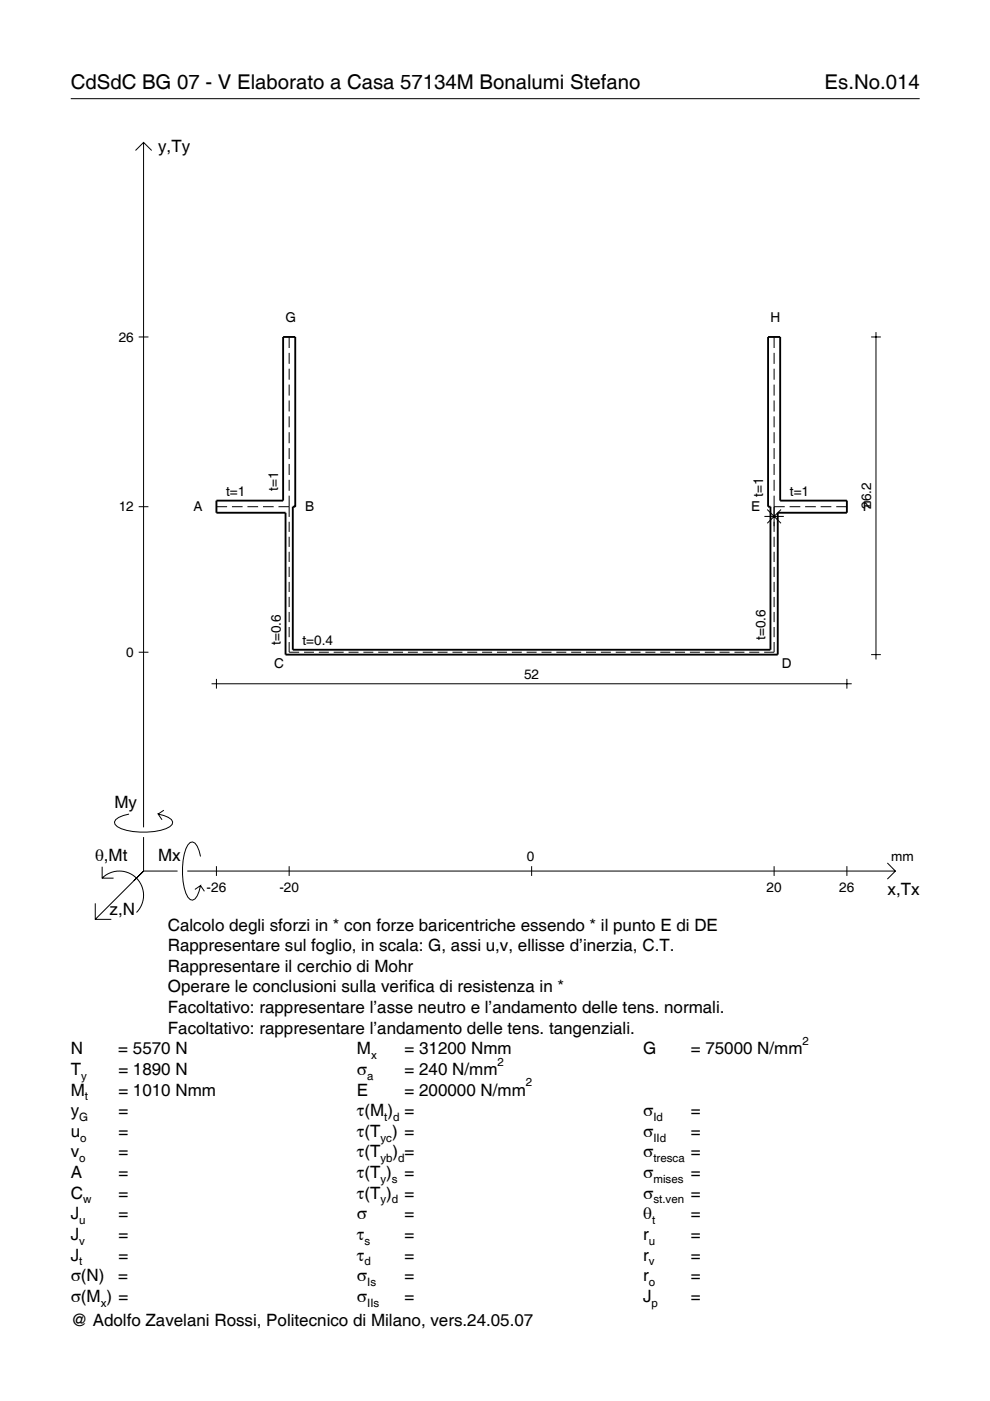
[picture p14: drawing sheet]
<svg xmlns="http://www.w3.org/2000/svg" width="210mm" height="297mm" viewBox="0 0 210 297" stroke-linecap="round" stroke-linejoin="round" font-family="sans-serif">
<defs><g id="words">
<g font-size="4.3">
<text x="15" y="18.9">CdSdC BG 07 - V Elaborato a Casa 57134M Bonalumi Stefano</text>
<text x="174.8" y="18.9">Es.No.014</text>
</g>
<g font-size="3.6">
<text x="33.5" y="32.3">y,Ty</text>
<text x="24.3" y="171.3">My</text>
<text x="20.1" y="182.6">θ,Mt</text>
<text x="33.5" y="182.6">Mx</text>
<text x="188.2" y="189.8">x,Tx</text>
<text x="23.2" y="193.9">z,N</text>
<text x="35.6" y="197.3">Calcolo degli sforzi in * con forze baricentriche essendo * il punto E di DE</text>
<text x="35.6" y="201.7">Rappresentare sul foglio, in scala: G, assi u,v, ellisse d’inerzia, C.T.</text>
<text x="35.6" y="206">Rappresentare il cerchio di Mohr</text>
<text x="35.6" y="210.4">Operare le conclusioni sulla verifica di resistenza in *</text>
<text x="35.6" y="214.8">Facoltativo: rappresentare l’asse neutro e l’andamento delle tens. normali.</text>
<text x="35.6" y="219.2">Facoltativo: rappresentare l’andamento delle tens. tangenziali.</text>
<text x="15" y="223.5">N</text>
<text x="15" y="227.9">T</text>
<text x="25.1" y="223.5">= 5570 N</text>
<text x="25.1" y="227.9">= 1890 N</text>
<text x="75.7" y="227.9">σ</text>
<text x="75.7" y="223.5">M</text>
<text x="85.8" y="223.5">= 31200 Nmm</text>
<text x="85.8" y="227.9">= 240 N/mm</text>
<text x="136.4" y="223.5">G</text>
<text x="146.5" y="223.5">= 75000 N/mm</text>
<text x="15" y="232.3">M</text>
<text x="25.1" y="232.3">= 1010 Nmm</text>
<text x="75.7" y="232.3">E</text>
<text x="85.8" y="232.3">= 200000 N/mm</text>
<text x="15" y="236.7">y</text>
<text x="25.1" y="236.7">=</text>
<text x="75.7" y="236.7">τ(M ) =</text>
<text x="136.4" y="236.7">σ</text>
<text x="146.5" y="236.7">=</text>
<text x="15" y="241">u</text>
<text x="15" y="245.4">v</text>
<text x="25.1" y="241">=</text>
<text x="25.1" y="245.4">=</text>
<text x="75.7" y="241">τ(T ) =</text>
<text x="75.7" y="245.4">τ(T</text>
<text x="83.3" y="245.4">) =</text>
<text x="136.4" y="241">σ</text>
<text x="136.4" y="245.4">σ</text>
<text x="146.5" y="241">=</text>
<text x="146.5" y="245.4">=</text>
<text x="15" y="249.8">A</text>
<text x="25.1" y="249.8">=</text>
<text x="75.7" y="249.8">τ(T )</text>
<text x="85.8" y="249.8">=</text>
<text x="136.4" y="249.8">σ</text>
<text x="146.5" y="249.8">=</text>
<text x="15" y="254.2">C</text>
<text x="25.1" y="254.2">=</text>
<text x="75.7" y="254.2">τ(T )</text>
<text x="85.8" y="254.2">=</text>
<text x="136.4" y="254.2">σ</text>
<text x="146.5" y="254.2">=</text>
<text x="15" y="258.5">J</text>
<text x="15" y="262.9">J</text>
<text x="25.1" y="258.5">=</text>
<text x="25.1" y="262.9">=</text>
<text x="75.7" y="258.5">σ</text>
<text x="75.7" y="262.9">τ</text>
<text x="85.8" y="258.5">=</text>
<text x="85.8" y="262.9">=</text>
<text x="136.4" y="258.5">θ</text>
<text x="136.4" y="262.9">r</text>
<text x="146.5" y="258.5">=</text>
<text x="146.5" y="262.9">=</text>
<text x="15" y="267.3">J</text>
<text x="25.1" y="267.3">=</text>
<text x="75.7" y="267.3">τ</text>
<text x="85.8" y="267.3">=</text>
<text x="136.4" y="267.3">r</text>
<text x="146.5" y="267.3">=</text>
<text x="15" y="271.7">σ(N)</text>
<text x="25.1" y="271.7">=</text>
<text x="75.7" y="271.7">σ</text>
<text x="85.8" y="271.7">=</text>
<text x="136.4" y="271.7">r</text>
<text x="146.5" y="271.7">=</text>
<text x="15" y="276">σ(M ) =</text>
<text x="15" y="281.2">@ Adolfo Zavelani Rossi, Politecnico di Milano, vers.24.05.07</text>
<text x="75.7" y="276">σ</text>
<text x="85.8" y="276">=</text>
<text x="136.4" y="276">J</text>
<text x="146.5" y="276">=</text>
</g>
<g font-size="2.9">
<text x="60.6" y="68.2">G</text>
<text x="163.4" y="68.2">H</text>
<text x="25.2" y="72.4">26</text>
<text x="47.9" y="105.1">t=1</text>
<text x="59" y="104.1" transform="rotate(-90 59 104.1)">t=1</text>
<text x="161.8" y="105.4" transform="rotate(-90 161.8 105.4)">t=1</text>
<text x="167.5" y="105.1">t=1</text>
<text x="184.7" y="107.9" transform="rotate(-90 184.7 107.9)">26.2</text>
<text x="25.2" y="108.4">12</text>
<text x="41" y="108.3">A</text>
<text x="64.7" y="108.3">B</text>
<text x="159.2" y="108.3">E</text>
<text x="182.9" y="108.3">F</text>
<text x="59.5" y="136.7" transform="rotate(-90 59.5 136.7)">t=0.6</text>
<text x="64.1" y="136.7">t=0.4</text>
<text x="162.3" y="135.7" transform="rotate(-90 162.3 135.7)">t=0.6</text>
<text x="26.8" y="139.3">0</text>
<text x="58.1" y="141.6">C</text>
<text x="111.1" y="143.9">52</text>
<text x="165.8" y="141.6">D</text>
<text x="111.7" y="182.6">0</text>
<text x="189" y="182.6">mm</text>
<text x="43.8" y="189.1">-26</text>
<text x="59.2" y="189.1">-20</text>
<text x="162.5" y="189.1">20</text>
<text x="178" y="189.1">26</text>
</g>
<g font-size="2.4">
<text x="170.2" y="221.5">2</text>
<text x="78.7" y="224.5">x</text>
<text x="105.5" y="225.9">2</text>
<text x="17.2" y="228.9">y</text>
<text x="18" y="233.3">t</text>
<text x="77.9" y="228.9">a</text>
<text x="111.5" y="230.3">2</text>
<text x="16.8" y="237.7">G</text>
<text x="81.5" y="237.7">t d</text>
<text x="138.5" y="237.7">Id</text>
<text x="17" y="242">o</text>
<text x="80.7" y="242">yc</text>
<text x="138.5" y="242">IId</text>
<text x="16.8" y="246.4">o</text>
<text x="80.7" y="246.4">yb d</text>
<text x="80.7" y="250.8">y s</text>
<text x="138.5" y="246.4">tresca</text>
<text x="138.5" y="250.8">mises</text>
<text x="17.6" y="255.2">w</text>
<text x="80.7" y="255.2">y d</text>
<text x="138.5" y="255.2">st.ven</text>
<text x="16.8" y="259.5">u</text>
<text x="16.8" y="263.9">v</text>
<text x="77.3" y="263.9">s</text>
<text x="137.6" y="263.9">u</text>
<text x="138.2" y="259.5">t</text>
<text x="16.8" y="268.3">t</text>
<text x="77.3" y="268.3">d</text>
<text x="137.6" y="268.3">v</text>
<text x="77.9" y="272.7">Is</text>
<text x="137.6" y="272.7">o</text>
<text x="21.4" y="277">x</text>
<text x="77.9" y="277">IIs</text>
<text x="138.2" y="277">p</text>
</g>
</g></defs>
<g fill="none" stroke="#000" stroke-width=".21">
<path d="M15 20.9h180M28.7 31.9l1.7-1.7 1.8 1.7M30.4 30.2v145.2M29.4 71.4h2.1M61.3 71.4v2.4M61.3 74.8v2.3M61.3 78.2v2.3M164.1 71.4v2.4M164.1 74.8v2.3M164.1 78.2v2.3M184.7 71.4h2.1M185.7 70.4v69.4"/>
<path d="M61.3 81.5v2.4M61.3 84.9v2.3M61.3 88.3v2.3M61.3 91.6v2.4M61.3 95v2.3M61.3 98.4v2.3M164.1 81.5v2.4M164.1 84.9v2.3M164.1 88.3v2.3M164.1 91.6v2.4M164.1 95v2.3M164.1 98.4v2.3"/>
<path d="M29.4 107.4h2.1M45.9 107.4h2.2M49.2 107.4h2.2M52.5 107.4h2.2M55.8 107.4h2.2M59 107.4h2.3M61.3 101.7v2.4M61.3 105.1v4.5M61.3 110.6v2.2M61.3 113.8v2.2M61.3 117v2.2M162.1 109.5h4.1"/>
<path d="M162.7 108l2.9 2.9M164.1 107.4h2.3M164.1 101.7v2.4M164.1 105.1v7.7M164.1 113.8v2.2M164.1 117v2.2M165.6 108l-2.9 2.9M167.4 107.4h2.3M170.7 107.4h2.3M174 107.4h2.3M177.3 107.4h2.3M29.4 138.3h2.1"/>
<path d="M61.3 136.1v2.2h2.1M61.3 120.2v2.1M61.3 123.4v2.1M61.3 126.6v2.1M61.3 129.7v2.2M61.3 132.9v2.2M64.5 138.3h2.1M67.6 138.3h2.1M70.7 138.3h2.2M73.9 138.3h2.1M77 138.3h2.2M80.2 138.3h2.1"/>
<path d="M83.3 138.3h2.2M86.5 138.3h2.1M89.6 138.3h2.1M92.8 138.3h2.1M95.9 138.3h2.1M99.1 138.3h2.1M102.2 138.3h2.1M105.4 138.3h2.1M108.5 138.3h2.1M111.7 138.3h2.1M114.8 138.3h2.1M118 138.3h2.1"/>
<path d="M121.1 138.3h2.1M124.2 138.3h2.2M127.4 138.3h2.1M130.5 138.3h2.2M133.7 138.3h2.1M136.8 138.3h2.2M140 138.3h2.1M143.1 138.3h2.1M146.3 138.3h2.1M149.4 138.3h2.1M152.6 138.3h2.1M155.7 138.3h2.1"/>
<path d="M158.9 138.3h2.1M164.1 136.1v2.2h-2.1M164.1 120.2v2.1M164.1 123.4v2.1M164.1 126.6v2.1M164.1 129.7v2.2M164.1 132.9v2.2M184.7 138.8h2.1M44.9 145h135.7M45.9 143.9v2.1M179.6 143.9v2.1M27.3 172.6a3.6 3.6 0 0 0-3 1.7l.1 .5a5.7 5.7 0 0 0 3.8 1.5 13.3 13.3 0 0 0 7.8-1l.5-.5 .1-.5a3.6 3.6 0 0 0-3.1-1.7l.8 1.2"/>
<path d="M30.4 177.5v7.2M34.7 171.8l-1.2 .8M20.2 191.5v3.4h3.4M21.7 186.2a5.1 5.1 0 0 1 7.2 0 5.1 5.1 0 0 1 0 7.3M21.7 183.8v2.4h2.4M30.4 184.7l-10.2 10.2M30.4 184.7l-2 2M30.4 184.7h7.2M39.7 184.7h150.1M42.5 181.6a3.6 3.6 0 0 0-1.7-3.1l-.5 .1a5.7 5.7 0 0 0-1.5 3.8 13.3 13.3 0 0 0 1 7.8l.5 .5 .5 .2a3.6 3.6 0 0 0 1.7-3.1l-1.2 .8M42.5 187.8l.8 1.2M45.9 183.7v2"/>
<path d="M61.3 183.7v2M112.7 183.7v2M164.1 183.7v2M179.6 183.7v2M188.1 183l1.7 1.7-1.7 1.7"/>
</g>
<path d="M60 71.4h2.6v36h-.5v30.4h101.3v-30.4h-.6v-36h2.6v34.7h14.2v2.6h-14.7v30.1h-104.4v-30.1h-14.6v-2.6h14.1z" fill="none" stroke="#000" stroke-width=".4"/>
<use href="#words"/>
</svg>
